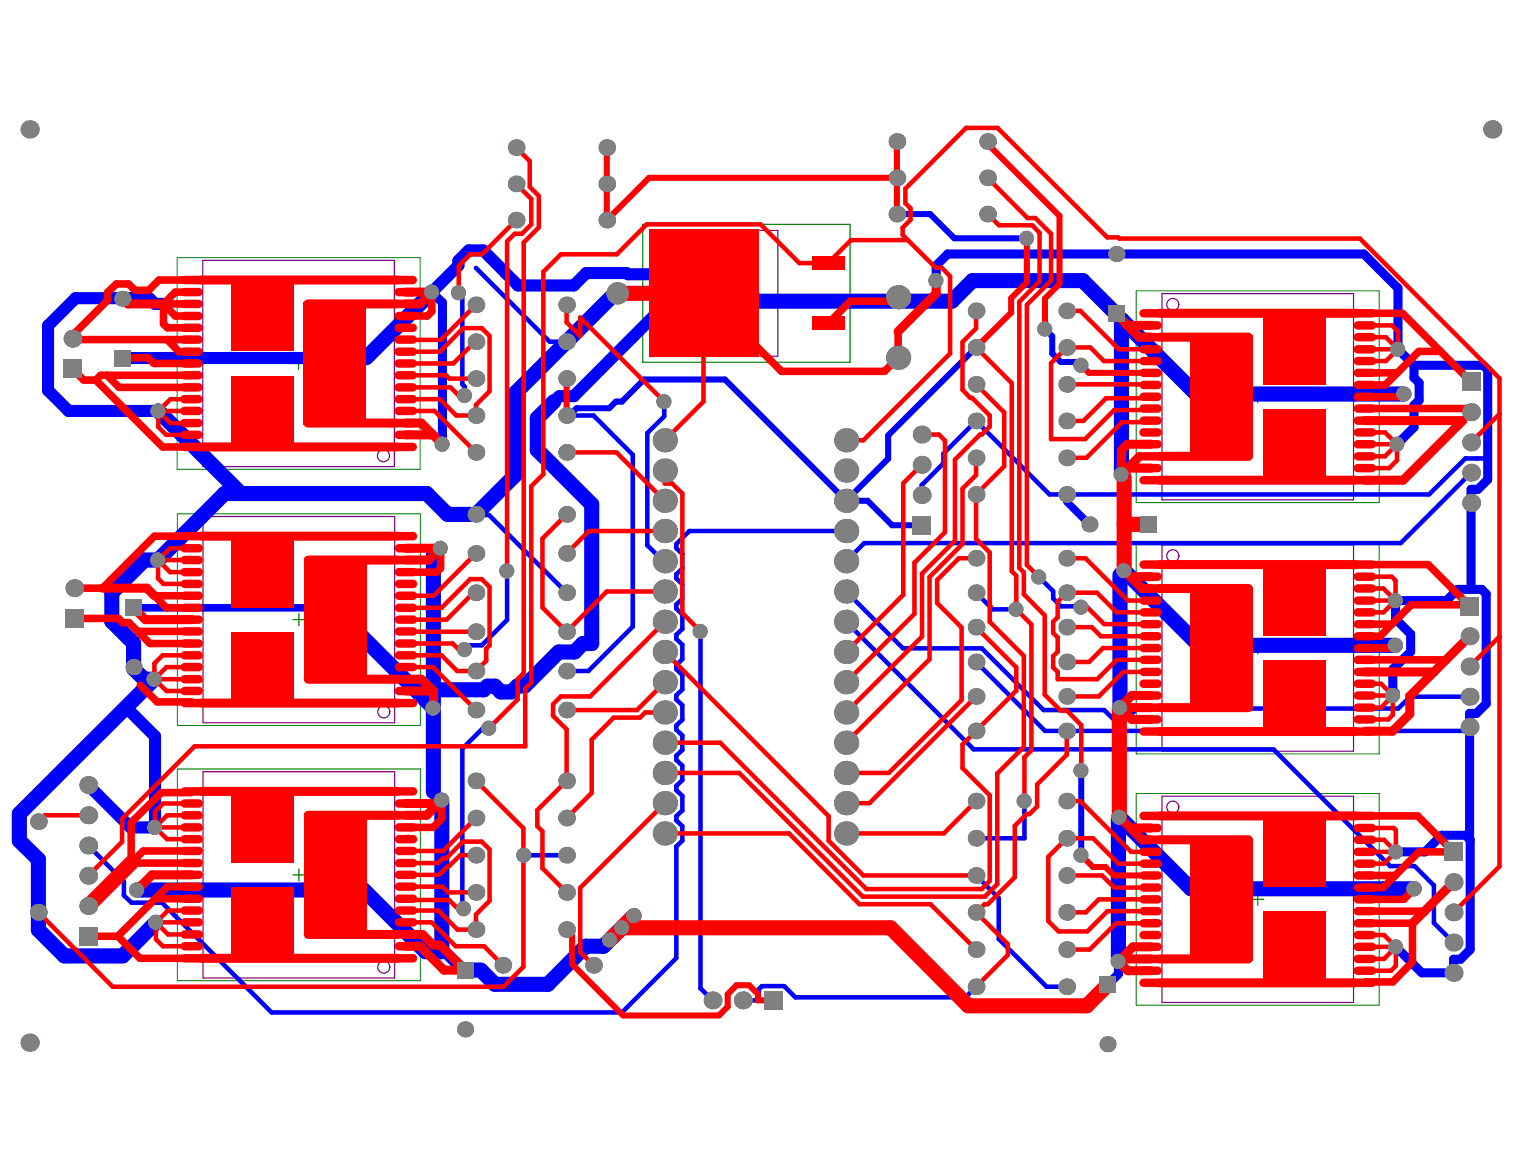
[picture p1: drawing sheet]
<svg xmlns="http://www.w3.org/2000/svg" width="269mm" height="207mm" viewBox="0 0 269 207" stroke-linecap="round" stroke-linejoin="round" font-family="sans-serif">
<g fill="none" stroke="#008000" stroke-width=".21">
<path d="M113.4 39.6h36.5v24.3h-36.5zM130.6 51.7h2.1M131.7 50.7v2.1M51.6 64.1h2.1M52.7 63v2.2M220.8 70h2.1M221.9 68.9v2.1M51.7 109.3h2.1M52.7 108.2v2.2M220.8 114.3h2.1M221.9 113.2v2.2M51.7 154.3h2.1"/>
<path d="M52.7 153.2v2.2M220.8 158.6h2.1M221.9 157.6v2.1"/>
</g>
<path d="M31.2 45.4h42.9v37.4h-42.9zM200.4 51.3h42.9v37.4h-42.9zM31.3 90.6h42.8v37.4h-42.8zM200.4 95.6h42.9v37.4h-42.9zM31.3 135.6h42.8v37.4h-42.8zM200.4 140h42.9v37.3h-42.9z" fill="none" stroke="#008000" stroke-width=".18"/>
<g fill="none" stroke="#800080" stroke-width=".21">
<path d="M35.8 45.9h33.8v36.4h-33.8zM118.3 40.6h18.9v22.2h-18.9zM205 51.8h33.8v36.4h-33.8zM35.8 91.1h33.8v36.4h-33.8zM205 96.1h33.8v36.4h-33.8zM35.8 136.1h33.8v36.4h-33.8zM205 140.4h33.8v36.4h-33.8z"/>
<circle cx="206.9" cy="53.7" r="1.07"/>
<circle cx="67.6" cy="80.4" r="1.07"/>
<circle cx="206.9" cy="98" r="1.07"/>
<circle cx="67.7" cy="125.6" r="1.07"/>
<circle cx="206.9" cy="142.4" r="1.07"/>
<circle cx="67.7" cy="170.6" r="1.07"/>
</g>
<path d="M196.7 55.3l1.1 1M188.2 88.5l4 4M23.6 106.5l.6 .7h34.6M246.2 113.8v.1" fill="none" stroke="#00f" stroke-width="1.3"/>
<g fill="none" stroke="#00f" stroke-width=".8">
<path d="M80.9 51.6l.7 .7v15.5l.4 .4v1.6M84 47.3l13 13h2.9M99.9 73.3h4.8l6.9 6.9v30.3l-7.8 7.9h-3.9M117.2 70.8v2.6l-3 3v19.8l2.8 2.8h.3M84.1 90.8h2.1l13.7 13.7M149.3 93.7h-27.7l-2.3 2.3v.7l1.1 1v2.6l-1.1 1v.7l1.1 1.1v2.5l-1.1 1v.8l1.1 1v2.5l-1.1 1.1v.7l1.1 1v2.6l-1.1 1v.7l1.1 1.1v2.5l-1.1 1v.8l1.1 1v2.6l-1.1 1v.7l1.1 1v2.6l-1.1 1v.7l1.1 1.1v2.5l-1.1 1v.8l1.1 1v2.6l-1.1 1v.7l1.1 1v2.6l-1.1 1v19.7l-9.6 9.6h-61.8l-19.3-19.4h-5.4l-1.3-1.3v-2.4l-6.3-6.4M188.2 87.2v1.3M259.5 83.4l-12.4 12.4h-94.6l-3.2 3.2M262.4 80.9h-3.9l-6.4 6.3h-67l-12.9-13-5.8 5.8v1.7l-3.8 3.9v1.7M89.4 100.7v8.6l-4.4 4.5h-2.3l-.7 .8M123.6 111.4v62.9l2.1 2.2M149.3 104.3l10 10.1h13.9l10.9 10.8h10.7l1.8 1.9h1.9l2.1-2.1h46l2.1-2.1h10.5"/>
<path d="M149.3 109.7l22.4 22.5h52.9l20.6 20.6h4.3l3.4 3.4v6.6l3.5 3.5M172.2 116.8l12.1 12.1h74.2l.7-.7M172.2 104.5l2.9 3h4.2M183.3 101.8l2.5 2.5v1.3l1.4 1.3h3.4l.1 .2M86.2 128.4h-1l-3.6 3.7v27.9l.2 .3M92.4 150.8h7.5M172.2 154.4l4 4v7.2l8.4 8.5h3.6M180.7 141.3v6.6h-8.5M172.2 174.1l-1.9 1.8h-30l-2-2h-3.9l-.6 .6v2h-2.8"/>
</g>
<path d="M158.2 37.8h5.9l4.2 4.2h12.8M184.3 58l1.3 1.3v3.1l1.5 1.4h3l.6 .6M100.4 73.3l1.3-1.3h5.8l1.1-1.2h1.1l3.9-3.9h14.3l21.4 21.4M172.2 61.3l-15.5 15.5v4.1l-7.4 7.4M149.3 88.3h3.7l4.4 4.4h5.2M190.7 135.9v14.9" fill="none" stroke="#00f" stroke-width="1.1"/>
<g fill="none" stroke="#00f" stroke-width="1.6">
<path d="M76.2 51.5l1.8 1.9v25M165.1 49.5v-2.7l2.1-2h73.4l6 6v10.8l2.8 2.8M249.4 64.4v2.2l.9 .9v3.1l-.9 .9v3.9l-3 3M249.4 64.4h12.2l.8 .8v19.4l-1.7 1.7h-1.2v17.5M77.7 96.7l-1.3 1.3M198.3 100.7l-.8 .7M76.4 139.6l1.5 1.5M246.2 122.3l-.5 .4v-4.7l3.1-3.1v-3l-2.6-2.7v-3.3h9l1.9-1.9h4.3l.8 .8v19.3l-1.8 1.7h-1.2v22.3M197.4 144.1l-.1 .2M259.2 148.1h.1v19.4l-1.7 1.7h-1.2v2.4h-5.6l-4.6-4.6M259.2 148.1l-.7-.8h-4.2l-2.9 3h-5.2M77.9 167.7l3.5 3.4v-.7l-2.6-2.5h-1.1"/>
<path d="M197.3 169.6v2.2l-1.9 1.9"/>
</g>
<g fill="none" stroke="#00f" stroke-width="2.7">
<path d="M76.2 51.5l-11.6 11.6M109 51.7h-.5l-17.5 17.5v14.5l-7 7h-5.1l-3.6-3.6h-35.7l-11.7 11.7h-2.4l-5.8 5.7v5.1l3.9 3.9v4.4l1.8 1.9h1.8M122.7 48.4h6l4.7 4.7h34.5l3.6-3.6h19.5l5.7 5.8M27.9 72.5l14.6 14.6M97.7 70.8l-2.9 3v5.6l9.6 9.6v24.5h-1.6l-1.5 1.5h-2.7l-6 6h-1.3l-1.1 1h-1.9l-1-1h-1.3l-.7 .7h-8.5l-.4 .3M247.7 69.5h-36.7l-13.2-13.2v27.4M76.4 98v41.6M27.2 119.8l-23.8 23.7v4.8l3.4 3.3v12.4l4.6 4.6h10.2l5.9-5.9M58.8 107.2l17.6 17.7M197.5 101.4v23.4M198.3 100.7l13.2 13.1h34.7M24.1 157h40.1l10.9 10.9h2.6"/>
<path d="M77.9 141.1v26.6M197.3 144.3v25.3M197.4 144.1l12.7 12.7h39.4M111.8 161.5l-5.4 5.4h-3.1l-6.7 6.7h-9.3l-2.5-2.5h-2.8"/>
</g>
<path d="M28.8 53.6h-1.5l-1-1h-13l-4.8 4.8v11.5l3.6 3.6h15.8M76.2 51.5l4.7-4.7v-.8l1.8-1.8h2.5l6.2 6.2h9.8l2.2-2.2h7.1l.3 .2h11.9l-21.5 21.5h-2.5l-1 .9M64.6 63.1l-43 .1M22.2 124.8l5.1 5.1v16h-4.3l-7.4-7.4" fill="none" stroke="#00f" stroke-width="2.1"/>
<g fill="#808080">
<circle cx="123.5" cy="111.4" r="1.33"/>
<circle cx="117.1" cy="70.8" r="1.33"/>
<circle cx="80.9" cy="51.6" r="1.33"/>
<circle cx="81.9" cy="69.8" r="1.33"/>
<circle cx="89.4" cy="100.7" r="1.33"/>
<circle cx="81.9" cy="114.6" r="1.33"/>
<circle cx="86.2" cy="128.4" r="1.33"/>
<circle cx="81.8" cy="160.3" r="1.33"/>
<circle cx="184.3" cy="58" r="1.33"/>
<circle cx="183.2" cy="101.8" r="1.33"/>
<circle cx="190.7" cy="107.1" r="1.33"/>
<circle cx="190.7" cy="135.9" r="1.33"/>
<circle cx="190.7" cy="150.8" r="1.33"/>
<circle cx="190.7" cy="64.4" r="1.33"/>
<circle cx="181.1" cy="42" r="1.33"/>
<circle cx="249.4" cy="156.8" r="1.33"/>
<circle cx="246.1" cy="113.8" r="1.33"/>
<circle cx="247.6" cy="69.5" r="1.33"/>
<circle cx="92.4" cy="150.8" r="1.33"/>
<circle cx="179.2" cy="107.5" r="1.33"/>
<circle cx="180.6" cy="141.3" r="1.33"/>
<circle cx="197.5" cy="124.8" r="1.33"/>
<circle cx="198.2" cy="100.7" r="1.33"/>
<circle cx="197.8" cy="83.7" r="1.33"/>
<circle cx="76.1" cy="51.5" r="1.33"/>
<circle cx="78" cy="78.4" r="1.33"/>
<circle cx="246.4" cy="78.4" r="1.33"/>
<circle cx="246.5" cy="61.6" r="1.33"/>
<circle cx="246.1" cy="105.9" r="1.33"/>
<circle cx="245.6" cy="122.7" r="1.33"/>
<circle cx="246.2" cy="150.3" r="1.33"/>
<circle cx="246.2" cy="167" r="1.33"/>
<circle cx="27.3" cy="145.9" r="1.33"/>
<circle cx="27.5" cy="162.7" r="1.33"/>
<circle cx="27.2" cy="119.8" r="1.33"/>
<circle cx="27.8" cy="98.8" r="1.33"/>
<circle cx="27.9" cy="72.5" r="1.33"/>
<circle cx="109" cy="51.7" r="1.97"/>
<circle cx="24.1" cy="157" r="1.33"/>
<circle cx="76.4" cy="124.9" r="1.33"/>
<circle cx="77.7" cy="96.7" r="1.33"/>
<circle cx="77.9" cy="141.1" r="1.33"/>
<circle cx="197.2" cy="169.6" r="1.33"/>
<circle cx="197.4" cy="144.1" r="1.33"/>
<circle cx="111.8" cy="161.5" r="1.33"/>
<circle cx="109.6" cy="163.7" r="1.33"/>
<circle cx="107.5" cy="165.8" r="1.33"/>
<circle cx="165.1" cy="49.5" r="1.33"/>
<circle cx="99.9" cy="157.4" r="1.47"/>
<circle cx="99.9" cy="144.3" r="1.47"/>
<circle cx="99.9" cy="97.6" r="1.47"/>
<circle cx="104.7" cy="170.3" r="1.47"/>
<circle cx="172.2" cy="174.1" r="1.47"/>
<circle cx="172.2" cy="122.8" r="1.47"/>
<circle cx="172.2" cy="110.6" r="1.47"/>
<circle cx="172.2" cy="80.8" r="1.47"/>
<circle cx="172.2" cy="67.8" r="1.47"/>
<circle cx="172.2" cy="54.8" r="1.47"/>
<circle cx="23.6" cy="117.7" r="1.41"/>
<circle cx="99.9" cy="164" r="1.47"/>
<circle cx="99.9" cy="150.8" r="1.47"/>
<circle cx="99.9" cy="137.7" r="1.47"/>
<circle cx="99.9" cy="118.4" r="1.47"/>
<circle cx="99.9" cy="125.2" r="1.47"/>
<circle cx="99.9" cy="111.4" r="1.47"/>
<circle cx="99.9" cy="104.5" r="1.47"/>
<circle cx="99.9" cy="90.7" r="1.47"/>
<circle cx="99.9" cy="66.8" r="1.47"/>
<circle cx="99.9" cy="73.3" r="1.47"/>
<circle cx="99.9" cy="53.8" r="1.47"/>
<circle cx="99.9" cy="60.3" r="1.47"/>
<circle cx="125.7" cy="176.5" r="1.57"/>
<circle cx="172.2" cy="167.5" r="1.47"/>
<circle cx="172.2" cy="154.4" r="1.47"/>
<circle cx="172.2" cy="160.9" r="1.47"/>
<circle cx="172.2" cy="141.3" r="1.47"/>
<circle cx="172.2" cy="128.9" r="1.47"/>
<circle cx="172.2" cy="116.8" r="1.47"/>
<circle cx="172.2" cy="104.5" r="1.47"/>
<circle cx="172.2" cy="87.2" r="1.47"/>
<circle cx="172.2" cy="74.2" r="1.47"/>
<circle cx="172.2" cy="61.3" r="1.47"/>
<circle cx="99.9" cy="79.8" r="1.47"/>
<circle cx="172.2" cy="98.5" r="1.47"/>
<circle cx="172.2" cy="147.9" r="1.47"/>
<circle cx="88.7" cy="170.3" r="1.47"/>
<circle cx="158.2" cy="37.8" r="1.47"/>
<circle cx="158.2" cy="25" r="1.47"/>
<circle cx="174.2" cy="37.8" r="1.47"/>
<circle cx="174.2" cy="25" r="1.47"/>
<circle cx="188.2" cy="174.1" r="1.47"/>
<circle cx="188.2" cy="122.8" r="1.47"/>
<circle cx="188.2" cy="110.6" r="1.47"/>
<circle cx="188.2" cy="80.8" r="1.47"/>
<circle cx="188.2" cy="67.8" r="1.47"/>
<circle cx="188.2" cy="54.8" r="1.47"/>
<circle cx="259.2" cy="122.9" r="1.57"/>
<circle cx="259.5" cy="88.7" r="1.57"/>
<circle cx="6.8" cy="160.9" r="1.47"/>
<circle cx="6.8" cy="144.9" r="1.47"/>
<circle cx="12.8" cy="59.7" r="1.57"/>
<circle cx="5.2" cy="22.8" r="1.6"/>
<circle cx="21.6" cy="52.7" r="1.41"/>
<circle cx="91" cy="38.8" r="1.47"/>
<circle cx="91" cy="32.4" r="1.47"/>
<circle cx="91" cy="26" r="1.47"/>
<circle cx="107" cy="38.8" r="1.47"/>
<circle cx="107" cy="32.4" r="1.47"/>
<circle cx="107" cy="26" r="1.47"/>
<circle cx="131" cy="176.5" r="1.57"/>
<circle cx="162.6" cy="87.3" r="1.57"/>
<circle cx="162.6" cy="76.6" r="1.57"/>
<circle cx="158.4" cy="52.4" r="2.13"/>
<circle cx="158.2" cy="31.4" r="1.47"/>
<circle cx="174.2" cy="31.4" r="1.47"/>
<circle cx="188.2" cy="167.5" r="1.47"/>
<circle cx="188.2" cy="154.4" r="1.47"/>
<circle cx="188.2" cy="160.9" r="1.47"/>
<circle cx="188.2" cy="141.3" r="1.47"/>
<circle cx="188.2" cy="128.9" r="1.47"/>
<circle cx="188.2" cy="116.8" r="1.47"/>
<circle cx="188.2" cy="104.5" r="1.47"/>
<circle cx="192.2" cy="92.5" r="1.41"/>
<circle cx="188.2" cy="87.2" r="1.47"/>
<circle cx="188.2" cy="74.2" r="1.47"/>
<circle cx="188.2" cy="61.3" r="1.47"/>
<circle cx="256.4" cy="171.6" r="1.57"/>
<circle cx="256.4" cy="160.9" r="1.57"/>
<circle cx="256.4" cy="155.6" r="1.57"/>
<circle cx="259.2" cy="128.2" r="1.57"/>
<circle cx="259.2" cy="117.6" r="1.57"/>
<circle cx="259.2" cy="112.2" r="1.57"/>
<circle cx="259.5" cy="83.4" r="1.57"/>
<circle cx="259.5" cy="78" r="1.57"/>
<circle cx="259.5" cy="72.7" r="1.57"/>
<circle cx="263.2" cy="22.8" r="1.6"/>
<circle cx="5.2" cy="183.9" r="1.6"/>
<circle cx="158.4" cy="63.1" r="2.13"/>
<circle cx="162.6" cy="82" r="1.57"/>
<circle cx="195.4" cy="184.2" r="1.41"/>
<circle cx="188.2" cy="98.5" r="1.47"/>
<circle cx="188.2" cy="147.9" r="1.47"/>
<circle cx="196.9" cy="44.8" r="1.41"/>
<circle cx="256.4" cy="166.3" r="1.57"/>
<circle cx="84" cy="157.4" r="1.47"/>
<circle cx="84" cy="144.3" r="1.47"/>
<circle cx="84" cy="97.6" r="1.47"/>
<circle cx="15.6" cy="159.8" r="1.57"/>
<circle cx="15.6" cy="154.5" r="1.57"/>
<circle cx="15.6" cy="143.8" r="1.57"/>
<circle cx="15.6" cy="138.5" r="1.57"/>
<circle cx="13.1" cy="103.7" r="1.57"/>
<circle cx="84" cy="164" r="1.47"/>
<circle cx="84" cy="150.8" r="1.47"/>
<circle cx="117.3" cy="141.7" r="2.13"/>
<circle cx="117.3" cy="136.3" r="2.13"/>
<circle cx="84" cy="137.7" r="1.47"/>
<circle cx="84" cy="118.4" r="1.47"/>
<circle cx="84" cy="125.2" r="1.47"/>
<circle cx="117.3" cy="125.7" r="2.13"/>
<circle cx="117.3" cy="120.3" r="2.13"/>
<circle cx="84" cy="111.4" r="1.47"/>
<circle cx="84" cy="104.5" r="1.47"/>
<circle cx="117.3" cy="109.7" r="2.13"/>
<circle cx="117.3" cy="104.3" r="2.13"/>
<circle cx="84" cy="90.7" r="1.47"/>
<circle cx="117.3" cy="93.7" r="2.13"/>
<circle cx="117.3" cy="88.3" r="2.13"/>
<circle cx="117.3" cy="83" r="2.13"/>
<circle cx="117.3" cy="77.7" r="2.13"/>
<circle cx="84" cy="66.8" r="1.47"/>
<circle cx="84" cy="73.3" r="1.47"/>
<circle cx="84" cy="53.8" r="1.47"/>
<circle cx="84" cy="60.3" r="1.47"/>
<circle cx="149.3" cy="136.3" r="2.13"/>
<circle cx="149.3" cy="141.7" r="2.13"/>
<circle cx="149.3" cy="120.3" r="2.13"/>
<circle cx="149.3" cy="125.7" r="2.13"/>
<circle cx="149.3" cy="104.3" r="2.13"/>
<circle cx="149.3" cy="109.7" r="2.13"/>
<circle cx="149.3" cy="83" r="2.13"/>
<circle cx="149.3" cy="88.3" r="2.13"/>
<circle cx="149.3" cy="93.7" r="2.13"/>
<circle cx="149.3" cy="77.7" r="2.13"/>
<circle cx="15.6" cy="149.1" r="1.57"/>
<circle cx="82" cy="181.6" r="1.41"/>
<circle cx="117.3" cy="147" r="2.13"/>
<circle cx="117.3" cy="131" r="2.13"/>
<circle cx="117.3" cy="115" r="2.13"/>
<circle cx="117.3" cy="99" r="2.13"/>
<circle cx="84" cy="79.8" r="1.47"/>
<circle cx="149.3" cy="99" r="2.13"/>
<circle cx="149.3" cy="115" r="2.13"/>
<circle cx="149.3" cy="131" r="2.13"/>
<circle cx="149.3" cy="147" r="2.13"/>
</g>
<g fill="#808080">
<path d="M22.2 105.8h2.8v2.9h-2.8z" fill-rule="evenodd"/>
<path d="M201.2 91.1h2.8v2.8h-2.8z" fill-rule="evenodd"/>
<path d="M20.2 61.7h2.8v2.9h-2.8z" fill-rule="evenodd"/>
<path d="M195.5 53.8h2.8v2.9h-2.8z" fill-rule="evenodd"/>
<path d="M257.9 65.8h3.2v3.2h-3.2z" fill-rule="evenodd"/>
<path d="M134.8 174.9h3.2v3.2h-3.2z" fill-rule="evenodd"/>
<path d="M161 91.1h3.2v3.2h-3.2z" fill-rule="evenodd"/>
<path d="M194 172.3h2.8v2.9h-2.8z" fill-rule="evenodd"/>
<path d="M257.6 105.3h3.2v3.2h-3.2z" fill-rule="evenodd"/>
<path d="M11.2 63.5h3.2v3.2h-3.2z" fill-rule="evenodd"/>
<path d="M254.8 148.7h3.2v3.2h-3.2z" fill-rule="evenodd"/>
<path d="M11.5 107.5h3.2v3.2h-3.2z" fill-rule="evenodd"/>
<path d="M80.6 169.7h2.9v2.9h-2.9z" fill-rule="evenodd"/>
<path d="M14 163.5h3.2v3.2h-3.2z" fill-rule="evenodd"/>
</g>
<g fill="none" stroke="#f00" stroke-width=".8">
<path d="M91 32.4l2.7 2.7M93.4 33l1.6 1.6v5.5M159.7 33.3v2.5l.9 1v2l-1.4 1.4v1.2M181.2 38.5h1.4M71.5 59.9l6.3 .1M85 57.9l1.4 1.4v9.7M92.1 41.2h-1.3l-1.4 1.4M92.4 42.8v75.9l-1.1 1.1v3.6M98.9 44.9l-3.1 3.1v35.6l-2.1 2.2M99.9 53.8v3.1M124.1 51.7v19.1M141 46.4h5.1"/>
<path d="M165 47.2h1.1M167.6 48.8v13.6M172.2 54.8v3.1M179.8 53.2v47l.8 .8v3.8M181.1 53.8v45.8M185.4 41.2v8.3M188.2 54.8h2.4M197.2 41.9l.2 .2M244.5 59.5l2.1 2.1M245.5 57.4l1.1 1.1v3.1M30.1 70.4l-2.2 2.1v2.8l1.4 1.4M71.5 70.4h6.1l2.9 2.9"/>
<path d="M71.5 66.2h7.2l.6 .6M71.5 72.5h5.2M71.5 68.3h8M71.5 62h6.1M71.5 64.1h8.5M83.8 60.3h.2M84 71.4v1.9M162.6 76.6h3l1.1 1.1v16.2M169.8 60.3v8.5M171.2 70.2h.3M172.9 76.6h.3M177.1 72.8v9.5"/>
<path d="M178.5 67.6v33.2M185.4 64.1v13.4M188.2 74.2h2.9M192.3 61.3l2.4 2.4M244.3 76.3l2.1 2.1M246.4 78.4v2.8l-1.4 1.4M246.4 78.4l-2.1 2.1M246.6 61.6l-2.1 2.1M258.8 72.1l.7 .6-1.5 1.5M30 96.7l-2.1 2.1v3.2l.9 1M95.7 95v12.2M117.3 83v2.3h1.2"/>
<path d="M120.4 87.1v21M159.3 85.2v19.7M161.3 99.3v9M168.4 81.1v14.3M169.8 86.2v9.8M172.2 80.8v3M172.2 87.2v7.9M28.7 115.6l-1.5 1.4v2.8l2.2-2.1M71.6 111.4h.1M71.6 117.7h4.8M71.6 115.6h6.3M71.6 113.5h8.2l1.1 1.1h1.1"/>
<path d="M71.6 109.3h7.2M71.6 107.2h6.3M71.6 105.1h4.9M83.5 104.5h.5M86.4 103.5v10.3l-.6 .6v2.1M162.6 101.2v11.1M164 101.8v14.5M165.3 102.3v4.1M169.6 110.7v12.8M180.6 115.7v16.1M181.9 110.1v22.2l-1.2 1.3v7.7M184.3 108.5v14l2.8 2.9"/>
<path d="M186.6 106.1v2.8l-.8 .8v1.9l.8 .8v2.5l-.8 .8v2l.8 .8v1.3M192.6 110.6l1.6 1.6M244 103.8l2.2 2.1M245.5 101.7l.7 .7v3.5M246.2 105.9l-2.2 2.1M92.6 121.5v10.1M98.9 122.8l-1.4 1.4v2.1M99.9 128.7v9M104.4 130.5v9.4M113.8 125.7l-.9 .9h-4.6M169.8 131.3v4.2M175.9 136.4v19.6l-2.2 2.2"/>
<path d="M188.2 128.9v4.2M188.2 125.4l2.5 2.5v8M243.6 120.6l2.1 2.1M245.7 122.7v3.4l-.8 .8M245.7 122.7l-2.1 2.1M7.9 143.8l-1.1 1.1M28.8 141.7l-1.5 1.5v2.7l2.2-2.1M71.6 158.5v.2h7.6M71.6 156.4h6.4l1.1 1M71.6 150.1h6.5M72 147.6l-.4 .4M78.7 151.4h-.7l-.7 .8h-5.7"/>
<path d="M79.2 152.8h-.2l-1.5 1.5h-5.9M85 148.4l1.4 1.4v9.1M92.3 146.1v24.4M94.8 142.9v2.8l.9 .9v6.5M146.2 144v4.3M174.3 159.5h-.6l-1.5 1.4M181.6 143.6h-.5l-2.1 2.1M184.9 151.1v11.4l1.8 1.8M188.2 141.3h2.4M244.1 148.1l2.1 2.2M245.8 146l.4 .4v3.9M246.2 150.3l-2.1 2"/>
<path d="M29.6 160.6l-2.1 2.1v3l1.2 1.2M71.6 160.6h5.7M71.6 162.7h4.5M81.8 160.3l-.2 .1h-.7M84 161.3v2.7M177.8 166.5v2M244.1 164.9l2.1 2.1M246.2 167v3.4l-.8 .8M246.2 167l-2.1 2.1"/>
</g>
<g fill="none" stroke="#f00" stroke-width="1.3">
<path d="M12.8 59.7l.2 .2M28 49.4l-1.8 1.8h-2.4l-1.1-1.1h-2.2l-1.5 1.5v1.4M30.9 55.7l-2.1-2.1v3.5M76.2 54.9l-.8 .8h-3.9M158.4 58.5v4.6M16.9 67l.9-.8h1.1l2.1 2.1M21.6 63.2l4.5-.1 1 1M246.5 65.8l-2.2 2.1M77.7 96.7v3.5M20.9 109.1l.7 .7h1.2l1.5 1.6M27.2 105.1l2.2 2.1M71.6 100.9h5.4"/>
<path d="M246.2 113.8l-.5 .5M33.7 123.8l.1 .2M33.8 139.6l-.1 .2M23.1 145.1v7.1M29.5 156.4l-2.1 2.1M77.9 141.1v3.3M246.1 154.4l-2.1 2.2M15.6 165.1h5.2M240.9 173.2l-.2 .2M249.1 162.9v6.8"/>
</g>
<g fill="none" stroke="#f00" stroke-width="1.6">
<path d="M22.5 53.6h6.3M71.5 53.6h2.6M71.5 51.5h4.7M165.1 49.5v2.2M76.2 76.5l-.2 .2h-4.5M198.9 78.4l-1.1 1v4.3l.5 .5M71.6 96.7h6.1l-2.1 2.1h-4M198.3 92.5h.1M71.6 119.8h2.7M201.4 103.8h1.6M71.6 121.9h4.8M248.7 122.8v3.1"/>
<path d="M71.6 143.8h3.7M201.4 148.1h1.6M71.6 164.8h2.9l1.9 1.9h1.2M71.6 166.9h2.5M78.3 171.1h3.7M197.7 169.1l-.4 .5 1.6 1.6"/>
</g>
<path d="M107 26v12.8M158.2 25v12.8M186.9 38.1v12l-2.6 2.5v5.4M178.4 52.6v2.6M181.1 42v7.8M99.9 66.8v6.5M192.8 152.9h2.2M99.9 164l1 .9v5.2M128.4 175.4l1.5-1.6h2.2l1.6 1.5v1.2M128.4 177.6l-1.6 1.5" fill="none" stroke="#f00" stroke-width="1.1"/>
<path d="M198.3 84.2v16.5M197.4 124.9v19.2" fill="none" stroke="#f00" stroke-width="2.7"/>
<circle cx="174.6" cy="106.9" r=".4" fill="#f00"/>
<g fill="none" stroke="#f00" stroke-width=".8">
<path d="M91 38.8l-6 6.1h-2.1l-2 2v4.7M91 26l2.4 2.4v4.6M93.7 35.1v4.5l-1.6 1.6M159.7 33.3l10.7-10.7h5.6l19.3 19.3h1.9M174.2 37.8l2 1.9h5.9l1.3 1.4v8.5l-3.6 3.6M174.2 31.4l7 7.1M182.6 38.5l2.8 2.7M84 53.8l-6.2 6.2M85 57.9h-3.3l-4.1 4.1M89.4 42.6v58.1M95 40.1l-2.6 2.7M98.9 44.9h9.9l5.3-5.3h20.1l6.8 6.8"/>
<path d="M99.9 56.9l2.4 2.4v-3.3l14.9 14.8M159.2 41.4l5.8 5.8M160.1 42.4h-10l-4 4M166.1 47.2l1.5 1.6M172.2 57.9l-2.4 2.4M185.4 49.5l-4.3 4.3M190.6 54.8l6.7 6.8h5.7M197.4 42.1h42.5l24.6 24.6v86.1l-8.1 8.1M240.7 57.4h4.8M240.7 59.5h3.8M29.3 76.7h4.5M30.1 70.4h3.7"/>
<path d="M33.8 72.5h-5.9l2.2 2.1h3.7M76.7 72.5l7.3 7.3M79.3 66.8h4.7M79.5 68.3l1.4 1.5h1.1M80.5 73.3h3.5M83.8 60.3l-3.8 3.8M86.4 69l-2.4 2.4M99.9 79.8h8.8l8.6 8.5M124.1 70.8l-6.8 6.9M167.6 62.4l-15.3 15.3h-3M169.8 68.8l1.4 1.4M171.5 70.2l3.1 3.1v2l-1.4 1.3"/>
<path d="M172.2 67.8l4.9 5M172.2 61.3l6.3 6.3M172.9 76.6l-4.5 4.5M188.2 67.8h14.7M192.3 61.3h-4.1l-2.8 2.8M194.7 63.7h8.3M202.7 74.5h-4.8l-6.3 6.3h-3.4M202.7 72.3h-6.2l-5.1 5.2h-6M202.7 70.2h-7.6l-4 4M240.7 76.3h3.6M240.7 63.7h3.8M240.7 78.4h5.7"/>
<path d="M240.7 61.6h5.9M264.5 73l-5 5M30 96.7h3.8M33.8 98.8h-5.9l2.1 2.1h3.8M84 97.6l-7.5 7.5M93.7 85.8v34.6l-1.1 1.1M99.9 90.7l-4.2 4.3M117.3 93.7h-13.4l-4 3.9M118.5 85.3l1.9 1.8M162.6 82l-3.3 3.2M166.7 93.9l-5.4 5.4M168.4 95.4l-5.8 5.8"/>
<path d="M169.8 96l-5.8 5.8M172.2 98.5h-3.1l-3.8 3.8M172.2 83.8l-2.4 2.4M172.2 95.1l2.4 2.4v12.2l6 6M177.1 82.3l-4.9 4.9M181.1 99.6l2.2 2.2M188.2 98.5h3.3l7.4 7.4h4.1M240.7 80.5h3.6M240.7 82.6h4.3M28.7 115.6h5.1M28.8 103h5M29.4 117.7h4.4"/>
<path d="M33.8 119.8h-6.6l2.2 2.1h4.4M71.6 111.4h12.4M76.4 117.7l7.6 7.5M77.9 115.6l2.7 2.8h3.4l1.8-1.9M83.5 104.5l-4.7 4.8M86.4 103.5l-1.4-1.4h-2.1l-5 5.1M117.3 109.7l-13.2 13.1h-5.2M117.3 104.3h-10.3l-7.1 7.1-4.2-4.2M117.3 115l28.9 29M120.4 108.1l3.2 3.3M159.3 104.9l-10 10.1M161.3 108.3l-12 12"/>
<path d="M162.6 112.3l-13.3 13.4M164 116.3l-14.7 14.7M165.3 106.4l4.3 4.3M172.2 110.6l7.1 7.1v4.1l-9.5 9.5M178.5 100.8l.8 .8v5.9l2.6 2.6M180.6 104.8l3.7 3.7M186.6 106.1l1.6-1.6h5.3l3.5 3.5h6M188.2 110.6h4.4M190.7 107.1h1.1l3 3h8.2M194.2 112.2h8.8M203 118.5h-4.9l-4.3 4.3h-5.6M203 116.4h-6l-3.5 3.4h-6.9"/>
<path d="M203 114.3h-8.4l-2.5 2.5h-3.9M240.7 105.9h5.5M240.7 101.7h4.8M240.7 103.8h3.3M240.7 108h3.3M264.5 112.3l-5.3 5.3M84 137.7l8.3 8.4M91.3 123.4l-5.1 5M92.6 131.6h-58.3l-12.8 12.8v4.1l-5.9 6M97.5 126.3l2.4 2.4M99.9 137.7l-5.1 5.2M104.4 139.9l-4.5 4.4"/>
<path d="M108.3 126.6l-3.9 3.9M113.8 125.7h3.5M117.3 131h9.7l25.8 25.8h20.4l1.4-1.4v-15.1l-4.8-4.8M117.3 136.3h13.1l21.8 21.9h21.5M117.3 120.3l-4.9 4.9h-12.5M169.6 123.5l-12.8 12.8h-7.5M172.2 122.8l-18.8 18.9h-4.1M180.6 131.8l-4.7 4.6M187.1 125.4h1.1M188.2 133.1l-5.3 5.3v3.9l-1.3 1.3M240.7 126.9h4.2M240.7 124.8h2.9"/>
<path d="M240.7 122.7h5M240.7 120.6h2.9M7.9 143.8h7.7M28.8 141.7h5M29.5 143.8h4.3M33.8 145.9h-6.5l2.2 2.1h4.3M79.1 157.4h4.9M79.2 158.7l1.7 1.7M84 150.8h-2.8l-2 2M84 144.3l-5.9 5.8M85 148.4h-3.3l-3 3M86.4 158.9l-2.4 2.4"/>
<path d="M95.7 153.1l4.2 4.3M117.3 141.7l-15 14.9v11.3l2.4 2.4M117.3 147h21.9l12.4 12.5h12.5l8.1 8M146.2 148.3l6.1 6.1h19.9M172.2 141.3l-5.7 5.7h-17.2M179 145.7v9l-4.7 4.8M184.9 151.1l3.3-3.2h4.6l4.5 4.4h5.7M188.2 154.4h6.2l2.1 2.2h6.5M190.6 141.3l8.9 9h3.5M203 158.6h-9.2l-2.3 2.3h-3.3M240.7 152.3h3.4M240.7 148.1h3.4"/>
<path d="M240.7 150.3h5.5M240.7 146h5.1M6.8 160.9l13.1 13.2h68.9l3.5-3.6M28.7 166.9h5.1M29.6 160.6h4.2M33.8 162.7h-6.3l2.1 2.1h4.2M76.1 162.7l4.3 4.2h5l3.3 3.4M77.3 160.6l3.4 3.4h3.3M172.2 160.9l5.6 5.6M177.8 168.5l-5.6 5.6M203 160.7h-7.6l-3.6 3.6h-5.1M203 162.9h-6.1l-4.7 4.6h-4"/>
<path d="M240.7 171.2h4.7M240.7 169.1h3.4M240.7 164.9h3.4M240.7 167h5.5"/>
</g>
<path d="M158.2 31.4h-43.7l-7.5 7.4M174.2 25v.4l12.7 12.7M178.4 55.2l-6.2 6.1M181.1 49.8l-2.7 2.8M190.7 64.4l1.4 1.4h10.9M190.7 150.8l2.1 2.1M195 152.9l1.5 1.5h6.5M100.9 170.1l9 9h16.9M128.4 175.4v2.2M133.7 176.5h2.7" fill="none" stroke="#f00" stroke-width="1.1"/>
<g fill="none" stroke="#f00" stroke-width="1.3">
<path d="M19 53l-7 6.9h21.8M28 49.4h5.8M28.8 57.1l.7 .7h4.3M29.5 59.9l2.1 2.1h2.2M30.9 55.7h2.9M33.8 51.5h-2.9l-2.1 2.1h5M76.2 51.5v3.4M124.1 51.7l13.7 13.8h18.2l2.4-2.4M158.4 53.1h-8.4l-3.9 4M240.7 55.3h6.7l6.7 6.7M12.8 65.1l2 1.9h2.1l11.8 11.8h5.1M18.9 66.2h14.9"/>
<path d="M21 68.3h12.8M27.1 64.1h6.7M240.7 67.9h3.6M240.7 72.1h18.1M247.7 69.5l-.5 .5h-6.5M254.1 62h-3.8l-3.8 3.8h-5.8M254.1 62l5.4 5.4M33.8 94.6h-6.6l-9.1 9.1h-5M240.7 99.6h11.2l7.1 7.1h-10.1l-3.4 3.4M13.1 109.1h7.8M27.2 105.1h6.6M29.4 107.2h4.4"/>
<path d="M33.8 111.4h-9.5l2.1 2.1h7.4M77.7 100.2l-.7 .7M240.7 114.3h5M240.7 110.1h4.8M240.7 116.4h14.4M245.5 110.1l-2.1 2.1h-2.7M24.7 120.9l3 2.9h6M33.7 139.8h-5.2l-5.4 5.3M29.5 156.4h4.3M33.8 150.1h-8.5l-2.2 2.1h10.7M33.8 158.5h-6.4l-6.6 6.6 3.9 3.9h9.1M77.9 144.4l-1.5 1.5h-4.8"/>
<path d="M240.7 156.6h3.3M240.7 143.9h9.4l6.3 6.4h-6.1l-4.2 4.1h-5.4M249.5 156.8l-1.9 1.8h-6.9M240.7 160.7h10.6M240.7 162.9h8.4M249.1 169.7l-3.4 3.5h-4.8"/>
</g>
<g fill="none" stroke="#f00" stroke-width="1.6">
<path d="M21.6 52.7l.9 .9M35.4 49.4h34.6M54.3 53.6h15.7M76.2 51.5l-2.1 2.1M165.1 51.7l-6.7 6.8M196.9 55.4l4.1 4.1h2M198.9 57.4h4.1M204.5 59.5h15.7M204.5 55.3h34.7M35.3 78.8h34.7M54.3 74.6h15.7M71.5 74.6h2.8l3.7 3.8"/>
<path d="M198.9 78.4h4.1M240.7 74.2h17.3l-10.5 10.5h-6.8M35.5 94.6h34.5M54.4 98.8h15.6M199.1 82.6h3.9M201 80.5l-3.2 3.2M204.5 84.7h34.6M204.5 80.5h15.7M204.5 99.6h34.7M18.1 103.7h7.8l1.3 1.4M23.6 107.2l2 2.1h8.2M54.4 119.8h15.6"/>
<path d="M74.3 119.8l2.1 2.1v3M203 101.7h-3.6l2 2.1M204.5 103.8h15.7M240.7 118.5h12.2M259.2 112.2l-10.5 10.6M35.4 124h34.6M35.5 139.6h34.5M197.5 124.8l2.1 2.1h3.4M197.5 124.8h5.5M203 122.7h-3.4l-2.1 2.1M204.5 124.8h15.7M204.5 129h34.6"/>
<path d="M248.7 125.9l-3.1 3.1h-4.8M33.8 154.3h-7l-2.7 2.7M54.4 143.8h15.6M71.6 141.7h5.7M77.9 141.1l-2.6 2.7M197.4 144.1l4 4M199.8 146h3.2M204.5 148.1h15.7M204.5 143.9h34.7M256.4 155.6l-7.3 7.3M35.4 169h34.6M54.4 164.8h15.6"/>
<path d="M74.1 166.9l4.2 4.2M77.6 166.7l4.4 4.4M198.9 171.2h4.1M203 167h-3.2l-2.1 2.1h5.3M204.5 173.4h34.6M204.5 169.1h15.7"/>
</g>
<path d="M109 51.7h15.1M198.3 92.5h4.3M23.1 152.2l-7.5 7.6M109.7 163.7h47.4l13.7 13.7h20.9l3.7-3.7M111.8 161.5l-4.2 4.3" fill="none" stroke="#f00" stroke-width="2.7"/>
<g fill="#f00">
<path d="M222.8 116.5h10.9v13.1h-10.9z" fill-rule="evenodd"/>
<path d="M222.8 99h10.9v13.1h-10.9z" fill-rule="evenodd"/>
<path d="M53.6 98.5h11v21.6h-11z" fill-rule="evenodd"/>
<path d="M53.6 53.3h11v21.6h-11z" fill-rule="evenodd"/>
<path d="M222.8 160.8h10.9v13.1h-10.9z" fill-rule="evenodd"/>
<path d="M222.8 143.3h10.9v13.1h-10.9z" fill-rule="evenodd"/>
<path d="M222.8 54.7h10.9v13.1h-10.9z" fill-rule="evenodd"/>
<path d="M222.8 72.2h10.9v13.1h-10.9z" fill-rule="evenodd"/>
<path d="M53.6 143.5h11v21.6h-11z" fill-rule="evenodd"/>
<path d="M40.8 66.3h11v13.1h-11z" fill-rule="evenodd"/>
<path d="M40.8 48.8h11v13.1h-11z" fill-rule="evenodd"/>
<path d="M40.8 139h11v13.1h-11z" fill-rule="evenodd"/>
<path d="M40.8 111.5h11v13.1h-11z" fill-rule="evenodd"/>
<path d="M40.8 94h11v13.1h-11z" fill-rule="evenodd"/>
<path d="M210 103.5h10.9v21.6h-10.9z" fill-rule="evenodd"/>
<path d="M210 59.2h10.9v21.6h-10.9z" fill-rule="evenodd"/>
<path d="M40.8 156.5h11v13.1h-11z" fill-rule="evenodd"/>
<path d="M210 147.8h10.9v21.7h-10.9z" fill-rule="evenodd"/>
</g>
<g fill="#808080">
<circle cx="123.5" cy="111.4" r="1.33"/>
<circle cx="117.1" cy="70.8" r="1.33"/>
<circle cx="80.9" cy="51.6" r="1.33"/>
<circle cx="81.9" cy="69.8" r="1.33"/>
<circle cx="89.4" cy="100.7" r="1.33"/>
<circle cx="81.9" cy="114.6" r="1.33"/>
<circle cx="86.2" cy="128.4" r="1.33"/>
<circle cx="81.8" cy="160.3" r="1.33"/>
<circle cx="184.3" cy="58" r="1.33"/>
<circle cx="183.2" cy="101.8" r="1.33"/>
<circle cx="190.7" cy="107.1" r="1.33"/>
<circle cx="190.7" cy="135.9" r="1.33"/>
<circle cx="190.7" cy="150.8" r="1.33"/>
<circle cx="190.7" cy="64.4" r="1.33"/>
<circle cx="181.1" cy="42" r="1.33"/>
<circle cx="249.4" cy="156.8" r="1.33"/>
<circle cx="246.1" cy="113.8" r="1.33"/>
<circle cx="247.6" cy="69.5" r="1.33"/>
<circle cx="92.4" cy="150.8" r="1.33"/>
<circle cx="179.2" cy="107.5" r="1.33"/>
<circle cx="180.6" cy="141.3" r="1.33"/>
<circle cx="197.5" cy="124.8" r="1.33"/>
<circle cx="198.2" cy="100.7" r="1.33"/>
<circle cx="197.8" cy="83.7" r="1.33"/>
<circle cx="76.1" cy="51.5" r="1.33"/>
<circle cx="78" cy="78.4" r="1.33"/>
<circle cx="246.4" cy="78.4" r="1.33"/>
<circle cx="246.5" cy="61.6" r="1.33"/>
<circle cx="246.1" cy="105.9" r="1.33"/>
<circle cx="245.6" cy="122.7" r="1.33"/>
<circle cx="246.2" cy="150.3" r="1.33"/>
<circle cx="246.2" cy="167" r="1.33"/>
<circle cx="27.3" cy="145.9" r="1.33"/>
<circle cx="27.5" cy="162.7" r="1.33"/>
<circle cx="27.2" cy="119.8" r="1.33"/>
<circle cx="27.8" cy="98.8" r="1.33"/>
<circle cx="27.9" cy="72.5" r="1.33"/>
<circle cx="109" cy="51.7" r="1.97"/>
<circle cx="24.1" cy="157" r="1.33"/>
<circle cx="76.4" cy="124.9" r="1.33"/>
<circle cx="77.7" cy="96.7" r="1.33"/>
<circle cx="77.9" cy="141.1" r="1.33"/>
<circle cx="197.2" cy="169.6" r="1.33"/>
<circle cx="197.4" cy="144.1" r="1.33"/>
<circle cx="111.8" cy="161.5" r="1.33"/>
<circle cx="109.6" cy="163.7" r="1.33"/>
<circle cx="107.5" cy="165.8" r="1.33"/>
<circle cx="165.1" cy="49.5" r="1.33"/>
<circle cx="99.9" cy="157.4" r="1.47"/>
<circle cx="99.9" cy="144.3" r="1.47"/>
<circle cx="99.9" cy="97.6" r="1.47"/>
<circle cx="104.7" cy="170.3" r="1.47"/>
<circle cx="172.2" cy="174.1" r="1.47"/>
<circle cx="172.2" cy="122.8" r="1.47"/>
<circle cx="172.2" cy="110.6" r="1.47"/>
<circle cx="172.2" cy="80.8" r="1.47"/>
<circle cx="172.2" cy="67.8" r="1.47"/>
<circle cx="172.2" cy="54.8" r="1.47"/>
<circle cx="23.6" cy="117.7" r="1.41"/>
<circle cx="99.9" cy="164" r="1.47"/>
<circle cx="99.9" cy="150.8" r="1.47"/>
<circle cx="99.9" cy="137.7" r="1.47"/>
<circle cx="99.9" cy="118.4" r="1.47"/>
<circle cx="99.9" cy="125.2" r="1.47"/>
<circle cx="99.9" cy="111.4" r="1.47"/>
<circle cx="99.9" cy="104.5" r="1.47"/>
<circle cx="99.9" cy="90.7" r="1.47"/>
<circle cx="99.9" cy="66.8" r="1.47"/>
<circle cx="99.9" cy="73.3" r="1.47"/>
<circle cx="99.9" cy="53.8" r="1.47"/>
<circle cx="99.9" cy="60.3" r="1.47"/>
<circle cx="125.7" cy="176.5" r="1.57"/>
<circle cx="172.2" cy="167.5" r="1.47"/>
<circle cx="172.2" cy="154.4" r="1.47"/>
<circle cx="172.2" cy="160.9" r="1.47"/>
<circle cx="172.2" cy="141.3" r="1.47"/>
<circle cx="172.2" cy="128.9" r="1.47"/>
<circle cx="172.2" cy="116.8" r="1.47"/>
<circle cx="172.2" cy="104.5" r="1.47"/>
<circle cx="172.2" cy="87.2" r="1.47"/>
<circle cx="172.2" cy="74.2" r="1.47"/>
<circle cx="172.2" cy="61.3" r="1.47"/>
<circle cx="99.9" cy="79.8" r="1.47"/>
<circle cx="172.2" cy="98.5" r="1.47"/>
<circle cx="172.2" cy="147.9" r="1.47"/>
<circle cx="88.7" cy="170.3" r="1.47"/>
<circle cx="158.2" cy="37.8" r="1.47"/>
<circle cx="158.2" cy="25" r="1.47"/>
<circle cx="174.2" cy="37.8" r="1.47"/>
<circle cx="174.2" cy="25" r="1.47"/>
<circle cx="188.2" cy="174.1" r="1.47"/>
<circle cx="188.2" cy="122.8" r="1.47"/>
<circle cx="188.2" cy="110.6" r="1.47"/>
<circle cx="188.2" cy="80.8" r="1.47"/>
<circle cx="188.2" cy="67.8" r="1.47"/>
<circle cx="188.2" cy="54.8" r="1.47"/>
<circle cx="259.2" cy="122.9" r="1.57"/>
<circle cx="259.5" cy="88.7" r="1.57"/>
<circle cx="6.8" cy="160.9" r="1.47"/>
<circle cx="6.8" cy="144.9" r="1.47"/>
<circle cx="12.8" cy="59.7" r="1.57"/>
<circle cx="5.2" cy="22.8" r="1.6"/>
<circle cx="21.6" cy="52.7" r="1.41"/>
<circle cx="91" cy="38.8" r="1.47"/>
<circle cx="91" cy="32.4" r="1.47"/>
<circle cx="91" cy="26" r="1.47"/>
<circle cx="107" cy="38.8" r="1.47"/>
<circle cx="107" cy="32.4" r="1.47"/>
<circle cx="107" cy="26" r="1.47"/>
<circle cx="131" cy="176.5" r="1.57"/>
<circle cx="162.6" cy="87.3" r="1.57"/>
<circle cx="162.6" cy="76.6" r="1.57"/>
<circle cx="158.4" cy="52.4" r="2.13"/>
<circle cx="158.2" cy="31.4" r="1.47"/>
<circle cx="174.2" cy="31.4" r="1.47"/>
<circle cx="188.2" cy="167.5" r="1.47"/>
<circle cx="188.2" cy="154.4" r="1.47"/>
<circle cx="188.2" cy="160.9" r="1.47"/>
<circle cx="188.2" cy="141.3" r="1.47"/>
<circle cx="188.2" cy="128.9" r="1.47"/>
<circle cx="188.2" cy="116.8" r="1.47"/>
<circle cx="188.2" cy="104.5" r="1.47"/>
<circle cx="192.2" cy="92.5" r="1.41"/>
<circle cx="188.2" cy="87.2" r="1.47"/>
<circle cx="188.2" cy="74.2" r="1.47"/>
<circle cx="188.2" cy="61.3" r="1.47"/>
<circle cx="256.4" cy="171.6" r="1.57"/>
<circle cx="256.4" cy="160.9" r="1.57"/>
<circle cx="256.4" cy="155.6" r="1.57"/>
<circle cx="259.2" cy="128.2" r="1.57"/>
<circle cx="259.2" cy="117.6" r="1.57"/>
<circle cx="259.2" cy="112.2" r="1.57"/>
<circle cx="259.5" cy="83.4" r="1.57"/>
<circle cx="259.5" cy="78" r="1.57"/>
<circle cx="259.5" cy="72.7" r="1.57"/>
<circle cx="263.2" cy="22.8" r="1.6"/>
<circle cx="5.2" cy="183.9" r="1.6"/>
<circle cx="158.4" cy="63.1" r="2.13"/>
<circle cx="162.6" cy="82" r="1.57"/>
<circle cx="195.4" cy="184.2" r="1.41"/>
<circle cx="188.2" cy="98.5" r="1.47"/>
<circle cx="188.2" cy="147.9" r="1.47"/>
<circle cx="196.9" cy="44.8" r="1.41"/>
<circle cx="256.4" cy="166.3" r="1.57"/>
<circle cx="84" cy="157.4" r="1.47"/>
<circle cx="84" cy="144.3" r="1.47"/>
<circle cx="84" cy="97.6" r="1.47"/>
<circle cx="15.6" cy="159.8" r="1.57"/>
<circle cx="15.6" cy="154.5" r="1.57"/>
<circle cx="15.6" cy="143.8" r="1.57"/>
<circle cx="15.6" cy="138.5" r="1.57"/>
<circle cx="13.1" cy="103.7" r="1.57"/>
<circle cx="84" cy="164" r="1.47"/>
<circle cx="84" cy="150.8" r="1.47"/>
<circle cx="117.3" cy="141.7" r="2.13"/>
<circle cx="117.3" cy="136.3" r="2.13"/>
<circle cx="84" cy="137.7" r="1.47"/>
<circle cx="84" cy="118.4" r="1.47"/>
<circle cx="84" cy="125.2" r="1.47"/>
<circle cx="117.3" cy="125.7" r="2.13"/>
<circle cx="117.3" cy="120.3" r="2.13"/>
<circle cx="84" cy="111.4" r="1.47"/>
<circle cx="84" cy="104.5" r="1.47"/>
<circle cx="117.3" cy="109.7" r="2.13"/>
<circle cx="117.3" cy="104.3" r="2.13"/>
<circle cx="84" cy="90.7" r="1.47"/>
<circle cx="117.3" cy="93.7" r="2.13"/>
<circle cx="117.3" cy="88.3" r="2.13"/>
<circle cx="117.3" cy="83" r="2.13"/>
<circle cx="117.3" cy="77.7" r="2.13"/>
<circle cx="84" cy="66.8" r="1.47"/>
<circle cx="84" cy="73.3" r="1.47"/>
<circle cx="84" cy="53.8" r="1.47"/>
<circle cx="84" cy="60.3" r="1.47"/>
<circle cx="149.3" cy="136.3" r="2.13"/>
<circle cx="149.3" cy="141.7" r="2.13"/>
<circle cx="149.3" cy="120.3" r="2.13"/>
<circle cx="149.3" cy="125.7" r="2.13"/>
<circle cx="149.3" cy="104.3" r="2.13"/>
<circle cx="149.3" cy="109.7" r="2.13"/>
<circle cx="149.3" cy="83" r="2.13"/>
<circle cx="149.3" cy="88.3" r="2.13"/>
<circle cx="149.3" cy="93.7" r="2.13"/>
<circle cx="149.3" cy="77.7" r="2.13"/>
<circle cx="15.6" cy="149.1" r="1.57"/>
<circle cx="82" cy="181.6" r="1.41"/>
<circle cx="117.3" cy="147" r="2.13"/>
<circle cx="117.3" cy="131" r="2.13"/>
<circle cx="117.3" cy="115" r="2.13"/>
<circle cx="117.3" cy="99" r="2.13"/>
<circle cx="84" cy="79.8" r="1.47"/>
<circle cx="149.3" cy="99" r="2.13"/>
<circle cx="149.3" cy="115" r="2.13"/>
<circle cx="149.3" cy="131" r="2.13"/>
<circle cx="149.3" cy="147" r="2.13"/>
</g>
<g fill="#808080">
<path d="M22.2 105.8h2.8v2.9h-2.8z" fill-rule="evenodd"/>
<path d="M201.2 91.1h2.8v2.8h-2.8z" fill-rule="evenodd"/>
<path d="M20.2 61.7h2.8v2.9h-2.8z" fill-rule="evenodd"/>
<path d="M195.5 53.8h2.8v2.9h-2.8z" fill-rule="evenodd"/>
<path d="M257.9 65.8h3.2v3.2h-3.2z" fill-rule="evenodd"/>
<path d="M134.8 174.9h3.2v3.2h-3.2z" fill-rule="evenodd"/>
<path d="M161 91.1h3.2v3.2h-3.2z" fill-rule="evenodd"/>
<path d="M194 172.3h2.8v2.9h-2.8z" fill-rule="evenodd"/>
<path d="M257.6 105.3h3.2v3.2h-3.2z" fill-rule="evenodd"/>
<path d="M11.2 63.5h3.2v3.2h-3.2z" fill-rule="evenodd"/>
<path d="M254.8 148.7h3.2v3.2h-3.2z" fill-rule="evenodd"/>
<path d="M11.5 107.5h3.2v3.2h-3.2z" fill-rule="evenodd"/>
<path d="M80.6 169.7h2.9v2.9h-2.9z" fill-rule="evenodd"/>
<path d="M14 163.5h3.2v3.2h-3.2z" fill-rule="evenodd"/>
</g>
<g fill="none" stroke="#f00" stroke-width="1.5">
<path d="M70.3 59.9h2.5M70.3 55.7h2.5M70.3 51.5h2.5M70.3 49.4h2.5M70.3 76.7h2.5M70.3 72.5h2.5M70.3 68.3h2.5M70.3 64.1h2.5M70.4 96.7h2.5M70.4 119.8h2.5M70.4 117.7h2.5M70.4 115.6h2.5"/>
<path d="M70.4 113.5h2.5M70.4 111.4h2.5M70.4 109.3h2.5M70.4 107.2h2.5M70.4 105.1h2.5M70.4 100.9h2.5M70.4 139.6h2.5M70.4 124h2.5M70.4 156.4h2.5M70.4 152.2h2.5M70.4 148h2.5M70.4 143.8h2.5"/>
<path d="M70.4 169h2.5M70.4 166.9h2.5M70.4 164.8h2.5M70.4 160.6h2.5"/>
</g>
<path d="M143.2 45.2h5.7v2.3h-5.7z" fill-rule="evenodd" fill="#f00"/>
<g fill="none" stroke="#f00" stroke-width="1.5">
<path d="M70.3 57.8h2.5M70.3 53.6h2.5M239.5 59.5h2.5M239.5 55.3h2.5M70.3 78.8h2.5M70.3 74.6h2.5M70.3 70.4h2.5M70.3 66.2h2.5M70.3 62h2.5M239.5 76.3h2.5M239.5 72.1h2.5M239.5 67.9h2.5"/>
<path d="M239.5 63.7h2.5M70.4 98.8h2.5M70.4 94.6h2.5M239.5 84.7h2.5M239.5 80.5h2.5M70.4 103h2.5M239.5 118.5h2.5M239.5 114.3h2.5M239.5 110.1h2.5M239.5 105.9h2.5M239.5 101.7h2.5M70.4 121.9h2.5"/>
<path d="M239.5 126.9h2.5M239.5 122.7h2.5M70.4 158.5h2.5M70.4 154.3h2.5M70.4 150.1h2.5M70.4 145.9h2.5M70.4 141.7h2.5M239.5 156.6h2.5M239.5 152.3h2.5M239.5 148.1h2.5M239.5 143.9h2.5M70.4 162.7h2.5"/>
<path d="M239.5 173.4h2.5M239.5 169.1h2.5M239.5 171.2h2.5M239.5 164.9h2.5M239.5 160.7h2.5"/>
</g>
<path d="M143.2 55.9h5.7v2.3h-5.7z" fill-rule="evenodd" fill="#f00"/>
<g fill="none" stroke="#f00" stroke-width="1.5">
<path d="M32.5 59.9h2.5M32.5 55.7h2.5M32.5 51.5h2.5M32.5 49.4h2.5M32.5 57.8h2.5M32.5 53.6h2.5M201.7 57.4h2.5M201.7 59.5h2.5M201.7 55.3h2.5M239.5 57.4h2.5M32.5 76.7h2.5M32.5 72.5h2.5"/>
<path d="M32.5 68.3h2.5M32.5 64.1h2.5M32.5 78.8h2.5M32.5 74.6h2.5M32.5 70.4h2.5M32.5 66.2h2.5M32.5 62h2.5M201.7 65.8h2.5M201.7 70h2.5M201.7 74.2h2.5M201.7 78.4h2.5M201.7 61.6h2.5"/>
<path d="M201.7 76.3h2.5M201.7 72.1h2.5M201.7 67.9h2.5M201.7 63.7h2.5M239.5 65.8h2.5M239.5 70h2.5M239.5 74.2h2.5M239.5 78.4h2.5M239.5 61.6h2.5M32.6 96.7h2.5M32.6 98.8h2.5M32.6 94.6h2.5"/>
<path d="M201.7 99.6h2.5M201.7 82.6h2.5M201.7 84.7h2.5M201.7 80.5h2.5M239.5 99.6h2.5M239.5 82.6h2.5M32.6 119.8h2.5M32.6 117.7h2.5M32.6 115.6h2.5M32.6 113.5h2.5M32.6 111.4h2.5M32.6 109.3h2.5"/>
<path d="M32.6 107.2h2.5M32.6 105.1h2.5M32.6 100.9h2.5M32.6 103h2.5M201.7 116.4h2.5M201.7 103.8h2.5M201.7 108h2.5M201.7 112.2h2.5M201.7 118.5h2.5M201.7 114.3h2.5M201.7 110.1h2.5M201.7 105.9h2.5"/>
<path d="M201.7 101.7h2.5M239.5 116.4h2.5M239.5 103.8h2.5M239.5 108h2.5M239.5 112.2h2.5M32.6 139.6h2.5M32.6 124h2.5M32.6 121.9h2.5M201.7 120.6h2.5M201.7 124.8h2.5M201.7 129h2.5M201.7 126.9h2.5"/>
<path d="M201.7 122.7h2.5M239.5 120.6h2.5M239.5 124.8h2.5M239.5 129h2.5M32.6 156.4h2.5M32.6 152.2h2.5M32.6 148h2.5M32.6 143.8h2.5M32.6 158.5h2.5M32.6 154.3h2.5M32.6 150.1h2.5M32.6 145.9h2.5"/>
<path d="M32.6 141.7h2.5M201.7 150.3h2.5M201.7 154.4h2.5M201.7 158.6h2.5M201.7 146h2.5M201.7 156.6h2.5M201.7 152.3h2.5M201.7 148.1h2.5M201.7 143.9h2.5M239.5 150.3h2.5M239.5 154.4h2.5M239.5 158.6h2.5"/>
<path d="M239.5 146h2.5M32.6 169h2.5M32.6 166.9h2.5M32.6 164.8h2.5M32.6 160.6h2.5M32.6 162.7h2.5M201.7 167h2.5M201.7 162.9h2.5M201.7 173.4h2.5M201.7 169.1h2.5M201.7 171.2h2.5M201.7 164.9h2.5"/>
<path d="M201.7 160.7h2.5M239.5 167h2.5M239.5 162.9h2.5"/>
</g>
<path d="M114.4 40.5h19.3v22.5h-19.3z" fill-rule="evenodd" fill="#f00"/>
</svg>
